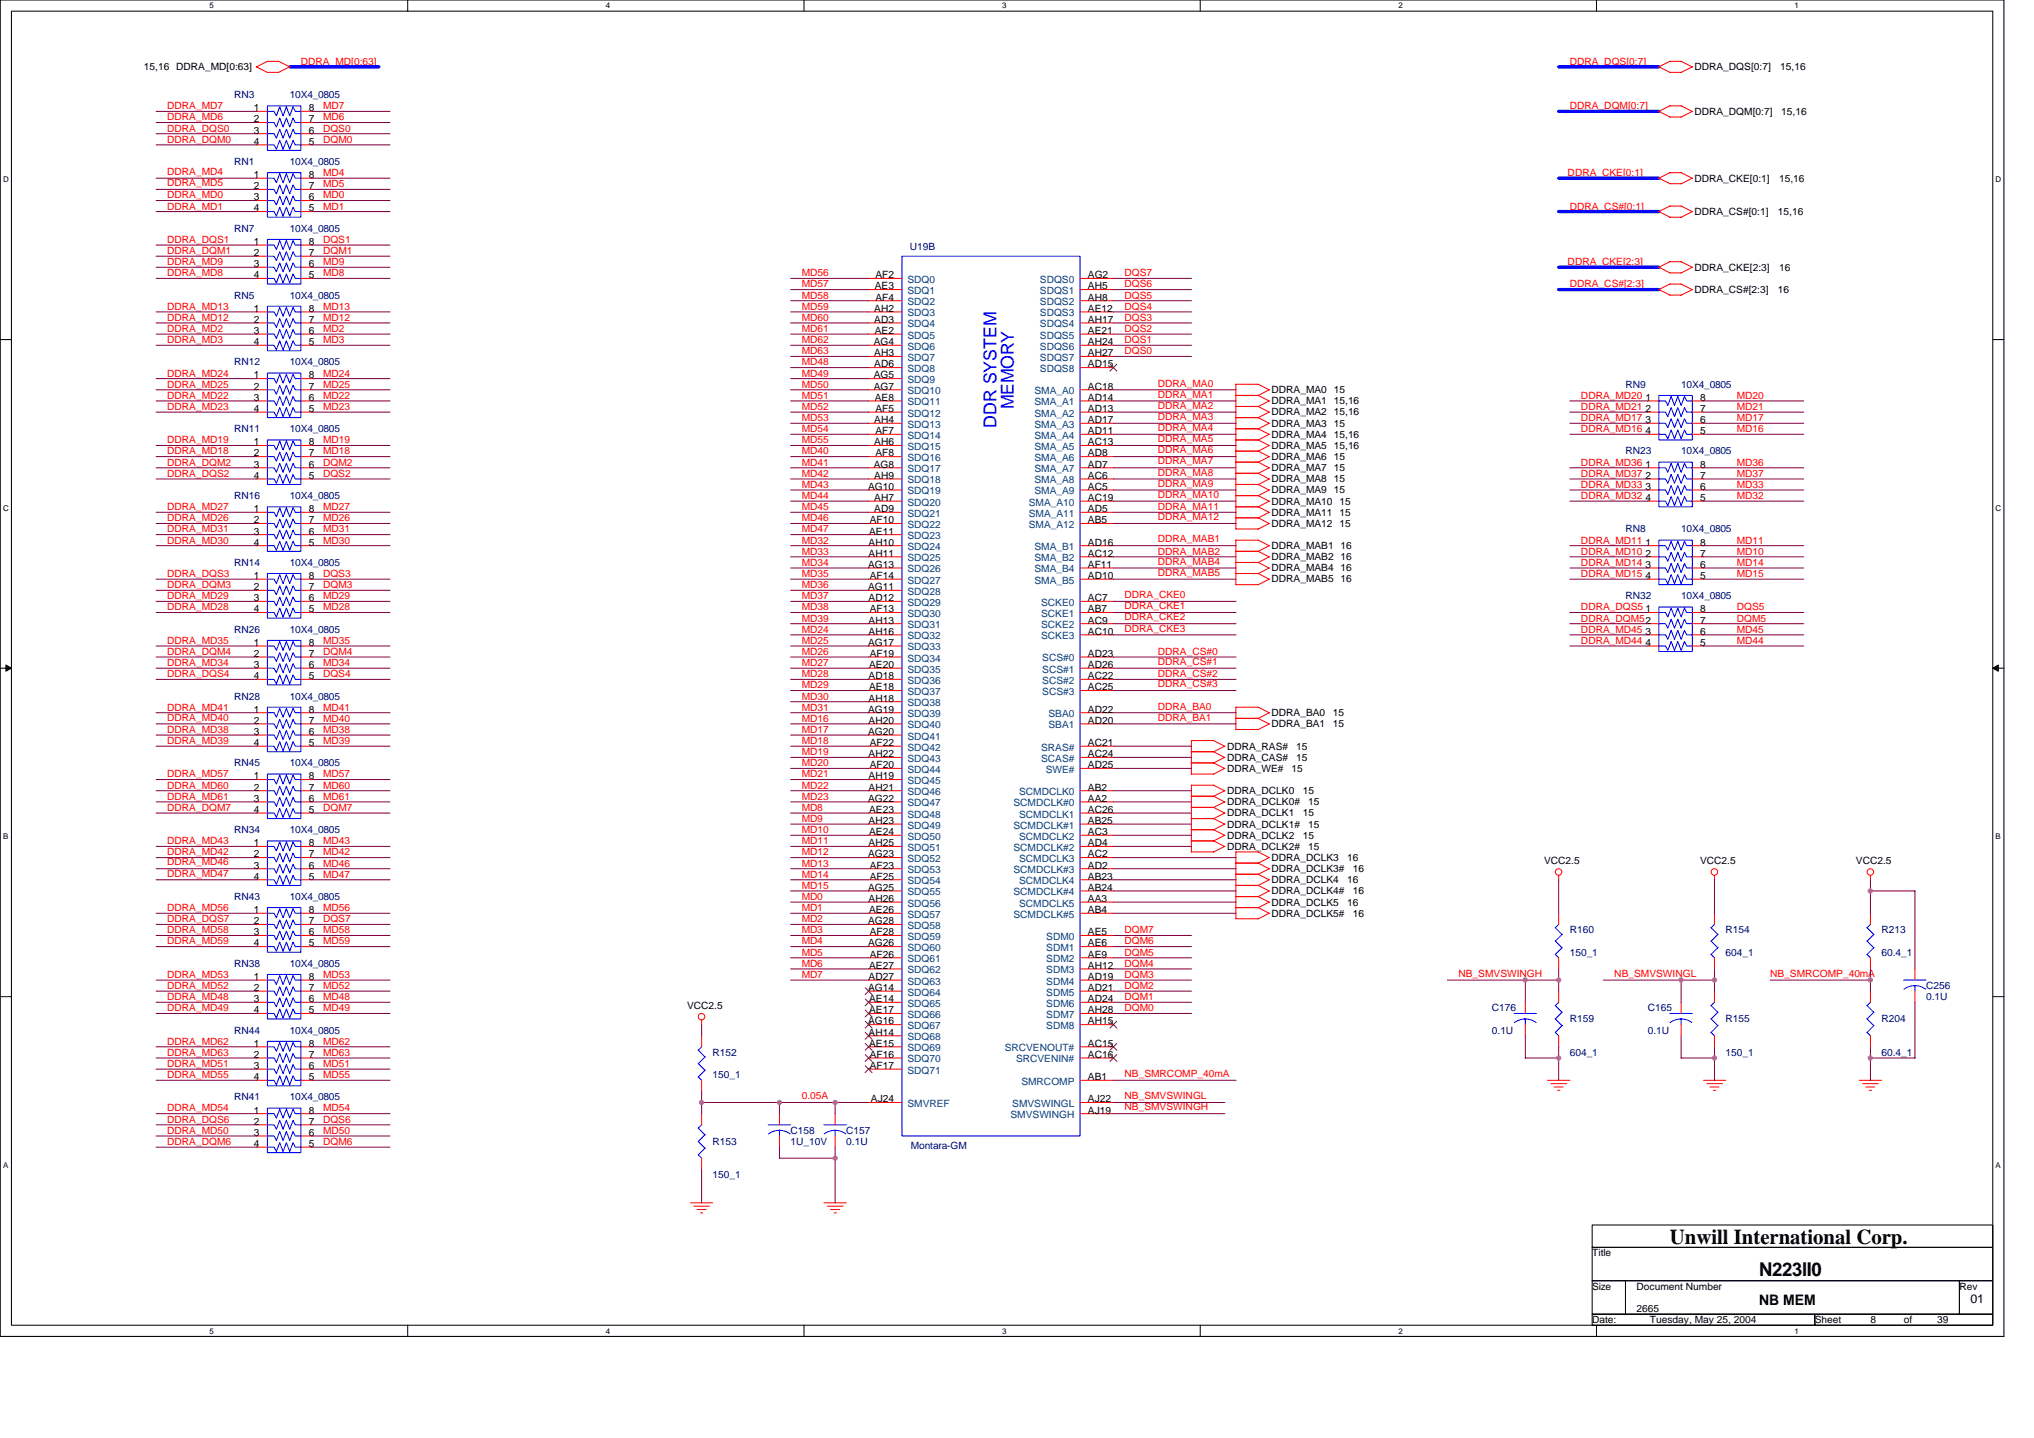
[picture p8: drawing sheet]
<svg xmlns="http://www.w3.org/2000/svg" width="297mm" height="210mm" viewBox="0 0 297 210" stroke-linecap="round" stroke-linejoin="round" font-family="sans-serif">
<defs><g id="words">
<text font-size="3.1" x="243.9" y="181.6">Unwill International Corp.</text>
<text font-size="2.8" x="256.9" y="186.3">N223II0</text>
<g font-size="2.6" fill="#00f">
<text x="148" y="59.7" transform="rotate(-90 148 59.7)">MEMORY</text>
<text x="145.5" y="62.4" transform="rotate(-90 145.5 62.4)">DDR SYSTEM</text>
</g>
<text font-size="2.1" x="256.9" y="190.5">NB MEM</text>
<text font-size="1.8" x="287.8" y="190.2">01</text>
<g font-size="1.5">
<text x="21" y="10.3">15,16 DDRA_MD[0:63]</text>
<text x="247.5" y="10.3">DDRA_DQS[0:7]</text>
<text x="260" y="10.3">15,16</text>
<text x="37.1" y="16.2">1</text>
<text x="37.1" y="17.9">2</text>
<text x="45.1" y="17.9">7</text>
<text x="45.1" y="16.2">8</text>
<text x="247.5" y="16.8">DDRA_DQM[0:7]</text>
<text x="260.1" y="16.8">15,16</text>
<text x="37.1" y="19.5">3</text>
<text x="37.1" y="21.1">4</text>
<text x="45.1" y="21.1">5</text>
<text x="45.1" y="19.5">6</text>
<text x="37.1" y="26">1</text>
<text x="37.1" y="27.6">2</text>
<text x="37.1" y="29.3">3</text>
<text x="45.1" y="29.3">6</text>
<text x="45.1" y="27.6">7</text>
<text x="45.1" y="26">8</text>
<text x="247.5" y="26.5">DDRA_CKE[0:1]</text>
<text x="259.8" y="26.5">15,16</text>
<text x="37.1" y="35.8">1</text>
<text x="37.1" y="30.9">4</text>
<text x="45.1" y="35.8">8</text>
<text x="45.1" y="30.9">5</text>
<text x="247.5" y="31.4">DDRA_CS#[0:1]</text>
<text x="259.6" y="31.4">15,16</text>
<text x="37.1" y="37.4">2</text>
<text x="37.1" y="39">3</text>
<text x="37.1" y="40.6">4</text>
<text x="45.1" y="40.6">5</text>
<text x="45.1" y="39">6</text>
<text x="45.1" y="37.4">7</text>
<text x="127.8" y="40.6">AF2</text>
<text x="158.9" y="40.6">AG2</text>
<text x="247.5" y="39.5">DDRA_CKE[2:3]</text>
<text x="259.8" y="39.5">16</text>
<text x="37.1" y="45.5">1</text>
<text x="37.1" y="47.1">2</text>
<text x="45.1" y="47.1">7</text>
<text x="45.1" y="45.5">8</text>
<text x="127.7" y="45.5">AH2</text>
<text x="127.7" y="47.1">AD3</text>
<text x="127.8" y="42.2">AE3</text>
<text x="127.8" y="43.9">AF4</text>
<text x="158.9" y="42.2">AH5</text>
<text x="158.9" y="43.9">AH8</text>
<text x="158.9" y="45.5">AE12</text>
<text x="158.9" y="47.1">AH17</text>
<text x="247.5" y="42.8">DDRA_CS#[2:3]</text>
<text x="259.6" y="42.8">16</text>
<text x="37.1" y="48.7">3</text>
<text x="37.1" y="50.4">4</text>
<text x="45.1" y="50.4">5</text>
<text x="45.1" y="48.7">6</text>
<text x="127.6" y="50.4">AG4</text>
<text x="127.7" y="52">AH3</text>
<text x="127.7" y="53.6">AD6</text>
<text x="127.8" y="48.7">AE2</text>
<text x="158.9" y="48.7">AE21</text>
<text x="158.9" y="50.4">AH24</text>
<text x="158.9" y="52">AH27</text>
<text x="158.9" y="53.6">AD15</text>
<text x="37.1" y="55.2">1</text>
<text x="37.1" y="56.9">2</text>
<text x="37.1" y="58.5">3</text>
<text x="45.1" y="58.5">6</text>
<text x="45.1" y="56.9">7</text>
<text x="45.1" y="55.2">8</text>
<text x="127.6" y="55.2">AG5</text>
<text x="127.6" y="56.9">AG7</text>
<text x="127.8" y="58.5">AE8</text>
<text x="158.9" y="56.9">AC18</text>
<text x="158.9" y="58.5">AD14</text>
<text x="185.7" y="57.4">DDRA_MA0 15</text>
<text x="185.7" y="59">DDRA_MA1 15,16</text>
<text x="240.3" y="58.5">1</text>
<text x="248.3" y="58.5">8</text>
<text x="37.1" y="65">1</text>
<text x="37.1" y="60.1">4</text>
<text x="45.1" y="65">8</text>
<text x="45.1" y="60.1">5</text>
<text x="127.7" y="61.8">AH4</text>
<text x="127.7" y="65">AH6</text>
<text x="127.8" y="60.1">AF5</text>
<text x="127.8" y="63.4">AF7</text>
<text x="158.9" y="60.1">AD13</text>
<text x="158.9" y="61.8">AD17</text>
<text x="158.9" y="63.4">AD11</text>
<text x="158.9" y="65">AC13</text>
<text x="185.7" y="60.6">DDRA_MA2 15,16</text>
<text x="185.7" y="62.3">DDRA_MA3 15</text>
<text x="185.7" y="63.9">DDRA_MA4 15,16</text>
<text x="185.7" y="65.5">DDRA_MA5 15,16</text>
<text x="240.3" y="60.1">2</text>
<text x="240.3" y="61.8">3</text>
<text x="240.3" y="63.4">4</text>
<text x="248.3" y="63.4">5</text>
<text x="248.3" y="61.8">6</text>
<text x="248.3" y="60.1">7</text>
<text x="37.1" y="66.6">2</text>
<text x="37.1" y="68.3">3</text>
<text x="37.1" y="69.9">4</text>
<text x="45.1" y="69.9">5</text>
<text x="45.1" y="68.3">6</text>
<text x="45.1" y="66.6">7</text>
<text x="126.8" y="71.5">AG10</text>
<text x="127.6" y="68.3">AG8</text>
<text x="127.7" y="69.9">AH9</text>
<text x="127.8" y="66.6">AF8</text>
<text x="158.9" y="66.6">AD8</text>
<text x="158.9" y="68.3">AD7</text>
<text x="158.9" y="69.9">AC6</text>
<text x="158.9" y="71.5">AC5</text>
<text x="185.7" y="67.2">DDRA_MA6 15</text>
<text x="185.7" y="68.8">DDRA_MA7 15</text>
<text x="185.7" y="70.4">DDRA_MA8 15</text>
<text x="240.3" y="68.3">1</text>
<text x="240.3" y="69.9">2</text>
<text x="240.3" y="71.5">3</text>
<text x="248.3" y="71.5">6</text>
<text x="248.3" y="69.9">7</text>
<text x="248.3" y="68.3">8</text>
<text x="37.1" y="74.8">1</text>
<text x="37.1" y="76.4">2</text>
<text x="45.1" y="76.4">7</text>
<text x="45.1" y="74.8">8</text>
<text x="127" y="76.4">AF10</text>
<text x="127.7" y="73.1">AH7</text>
<text x="127.7" y="74.8">AD9</text>
<text x="158.9" y="73.1">AC19</text>
<text x="158.9" y="74.8">AD5</text>
<text x="158.9" y="76.4">AB5</text>
<text x="185.7" y="72">DDRA_MA9 15</text>
<text x="185.7" y="73.7">DDRA_MA10 15</text>
<text x="185.7" y="75.3">DDRA_MA11 15</text>
<text x="185.7" y="76.9">DDRA_MA12 15</text>
<text x="240.3" y="73.1">4</text>
<text x="248.3" y="73.1">5</text>
<text x="37.1" y="78">3</text>
<text x="37.1" y="79.6">4</text>
<text x="45.1" y="79.6">5</text>
<text x="45.1" y="78">6</text>
<text x="126.8" y="82.9">AG13</text>
<text x="126.8" y="79.6">AH10</text>
<text x="126.8" y="81.3">AH11</text>
<text x="126.9" y="78">AE11</text>
<text x="158.9" y="79.6">AD16</text>
<text x="158.9" y="81.3">AC12</text>
<text x="158.9" y="82.9">AF11</text>
<text x="185.7" y="80.2">DDRA_MAB1 16</text>
<text x="185.7" y="81.8">DDRA_MAB2 16</text>
<text x="185.7" y="83.4">DDRA_MAB4 16</text>
<text x="240.3" y="79.6">1</text>
<text x="240.3" y="81.3">2</text>
<text x="240.3" y="82.9">3</text>
<text x="248.3" y="82.9">6</text>
<text x="248.3" y="81.3">7</text>
<text x="248.3" y="79.6">8</text>
<text x="37.1" y="84.5">1</text>
<text x="37.1" y="86.1">2</text>
<text x="37.1" y="87.8">3</text>
<text x="37.1" y="89.4">4</text>
<text x="45.1" y="89.4">5</text>
<text x="45.1" y="87.8">6</text>
<text x="45.1" y="86.1">7</text>
<text x="45.1" y="84.5">8</text>
<text x="126.8" y="86.1">AG11</text>
<text x="126.8" y="87.8">AD12</text>
<text x="127" y="84.5">AF14</text>
<text x="127" y="89.4">AF13</text>
<text x="158.9" y="84.5">AD10</text>
<text x="158.9" y="87.8">AC7</text>
<text x="158.9" y="89.4">AB7</text>
<text x="185.7" y="85">DDRA_MAB5 16</text>
<text x="240.3" y="89.4">1</text>
<text x="240.3" y="84.5">4</text>
<text x="248.3" y="89.4">8</text>
<text x="248.3" y="84.5">5</text>
<text x="37.1" y="94.3">1</text>
<text x="37.1" y="95.9">2</text>
<text x="45.1" y="95.9">7</text>
<text x="45.1" y="94.3">8</text>
<text x="126.8" y="94.3">AG17</text>
<text x="126.8" y="91">AH13</text>
<text x="126.8" y="92.6">AH16</text>
<text x="127" y="95.9">AF19</text>
<text x="158.9" y="91">AC9</text>
<text x="158.9" y="92.6">AC10</text>
<text x="158.9" y="95.9">AD23</text>
<text x="240.3" y="92.6">3</text>
<text x="240.3" y="94.3">4</text>
<text x="248.3" y="94.3">5</text>
<text x="248.3" y="92.6">6</text>
<text x="248.3" y="91">7</text>
<text x="37.1" y="97.5">3</text>
<text x="37.1" y="99.1">4</text>
<text x="45.1" y="99.1">5</text>
<text x="45.1" y="97.5">6</text>
<text x="126.8" y="99.1">AD18</text>
<text x="126.9" y="97.5">AE20</text>
<text x="126.9" y="100.8">AE18</text>
<text x="158.9" y="97.5">AD26</text>
<text x="158.9" y="99.1">AC22</text>
<text x="158.9" y="100.8">AC25</text>
<text x="37.1" y="104">1</text>
<text x="37.1" y="105.6">2</text>
<text x="37.1" y="107.3">3</text>
<text x="45.1" y="107.3">6</text>
<text x="45.1" y="105.6">7</text>
<text x="45.1" y="104">8</text>
<text x="126.8" y="104">AG19</text>
<text x="126.8" y="107.3">AG20</text>
<text x="126.8" y="102.4">AH18</text>
<text x="126.8" y="105.6">AH20</text>
<text x="158.9" y="104">AD22</text>
<text x="158.9" y="105.6">AD20</text>
<text x="185.7" y="104.5">DDRA_BA0</text>
<text x="185.7" y="106.2">DDRA_BA1</text>
<text x="194.6" y="104.5">15</text>
<text x="194.6" y="106.2">15</text>
<text x="37.1" y="108.9">4</text>
<text x="37.1" y="113.8">1</text>
<text x="45.1" y="108.9">5</text>
<text x="45.1" y="113.8">8</text>
<text x="126.8" y="110.5">AH22</text>
<text x="126.8" y="113.8">AH19</text>
<text x="127" y="108.9">AF22</text>
<text x="127" y="112.1">AF20</text>
<text x="158.9" y="108.9">AC21</text>
<text x="158.9" y="110.5">AC24</text>
<text x="158.9" y="112.1">AD25</text>
<text x="179.2" y="109.4">DDRA_RAS#</text>
<text x="179.2" y="111">DDRA_CAS#</text>
<text x="179.2" y="112.7">DDRA_WE#</text>
<text x="188.6" y="112.7">15</text>
<text x="189.3" y="109.4">15</text>
<text x="189.3" y="111">15</text>
<text x="37.1" y="115.4">2</text>
<text x="37.1" y="117">3</text>
<text x="37.1" y="118.7">4</text>
<text x="45.1" y="118.7">5</text>
<text x="45.1" y="117">6</text>
<text x="45.1" y="115.4">7</text>
<text x="126.8" y="117">AG22</text>
<text x="126.8" y="115.4">AH21</text>
<text x="126.9" y="118.7">AE23</text>
<text x="158.9" y="115.4">AB2</text>
<text x="158.9" y="117">AA2</text>
<text x="158.9" y="118.7">AC26</text>
<text x="179.2" y="117.5">DDRA_DCLK0#</text>
<text x="179.2" y="119.2">DDRA_DCLK1</text>
<text x="179.2" y="115.9">DDRA_DCLK0</text>
<text x="190.2" y="119.2">15</text>
<text x="190.2" y="115.9">15</text>
<text x="191" y="117.5">15</text>
<text x="37.1" y="123.5">1</text>
<text x="37.1" y="125.2">2</text>
<text x="45.1" y="125.2">7</text>
<text x="45.1" y="123.5">8</text>
<text x="126.8" y="125.2">AG23</text>
<text x="126.8" y="120.3">AH23</text>
<text x="126.8" y="123.5">AH25</text>
<text x="126.9" y="121.9">AE24</text>
<text x="158.9" y="120.3">AB25</text>
<text x="158.9" y="121.9">AC3</text>
<text x="158.9" y="123.5">AD4</text>
<text x="158.9" y="125.2">AC2</text>
<text x="179.2" y="120.8">DDRA_DCLK1#</text>
<text x="179.2" y="124.1">DDRA_DCLK2#</text>
<text x="179.2" y="122.4">DDRA_DCLK2</text>
<text x="185.7" y="125.7">DDRA_DCLK3</text>
<text x="190.2" y="122.4">15</text>
<text x="191" y="120.8">15</text>
<text x="191" y="124.1">15</text>
<text x="196.7" y="125.7">16</text>
<text x="37.1" y="126.8">3</text>
<text x="37.1" y="128.4">4</text>
<text x="45.1" y="128.4">5</text>
<text x="45.1" y="126.8">6</text>
<text x="126.8" y="130">AG25</text>
<text x="126.8" y="131.7">AH26</text>
<text x="127" y="126.8">AF23</text>
<text x="127" y="128.4">AF25</text>
<text x="158.9" y="126.8">AD2</text>
<text x="158.9" y="128.4">AB23</text>
<text x="158.9" y="130">AB24</text>
<text x="158.9" y="131.7">AA3</text>
<text x="185.7" y="127.3">DDRA_DCLK3#</text>
<text x="185.7" y="130.6">DDRA_DCLK4#</text>
<text x="185.7" y="128.9">DDRA_DCLK4</text>
<text x="196.7" y="128.9">16</text>
<text x="197.5" y="127.3">16</text>
<text x="197.5" y="130.6">16</text>
<text x="225.5" y="126.2">VCC2.5</text>
<text x="248.3" y="126.2">VCC2.5</text>
<text x="271" y="126.2">VCC2.5</text>
<text x="37.1" y="133.3">1</text>
<text x="37.1" y="134.9">2</text>
<text x="37.1" y="136.5">3</text>
<text x="45.1" y="136.5">6</text>
<text x="45.1" y="134.9">7</text>
<text x="45.1" y="133.3">8</text>
<text x="126.8" y="134.9">AG28</text>
<text x="126.9" y="133.3">AE26</text>
<text x="127" y="136.5">AF28</text>
<text x="158.9" y="136.5">AE5</text>
<text x="158.9" y="133.3">AB4</text>
<text x="185.7" y="133.8">DDRA_DCLK5#</text>
<text x="185.7" y="132.2">DDRA_DCLK5</text>
<text x="196.7" y="132.2">16</text>
<text x="197.5" y="133.8">16</text>
<text x="37.1" y="138.2">4</text>
<text x="37.1" y="143">1</text>
<text x="45.1" y="138.2">5</text>
<text x="45.1" y="143">8</text>
<text x="126.8" y="138.2">AG26</text>
<text x="126.8" y="143">AD27</text>
<text x="126.9" y="141.4">AE27</text>
<text x="127" y="139.8">AF26</text>
<text x="158.9" y="138.2">AE6</text>
<text x="158.9" y="139.8">AE9</text>
<text x="158.9" y="141.4">AH12</text>
<text x="158.9" y="143">AD19</text>
<text x="37.1" y="144.7">2</text>
<text x="37.1" y="146.3">3</text>
<text x="37.1" y="147.9">4</text>
<text x="45.1" y="147.9">5</text>
<text x="45.1" y="146.3">6</text>
<text x="45.1" y="144.7">7</text>
<text x="100.3" y="147.3">VCC2.5</text>
<text x="126.8" y="144.7">AG14</text>
<text x="126.8" y="149.5">AG16</text>
<text x="126.9" y="146.3">AE14</text>
<text x="126.9" y="147.9">AE17</text>
<text x="158.9" y="144.7">AD21</text>
<text x="158.9" y="146.3">AD24</text>
<text x="158.9" y="147.9">AH28</text>
<text x="158.9" y="149.5">AH15</text>
<text x="37.1" y="152.8">1</text>
<text x="37.1" y="154.4">2</text>
<text x="45.1" y="154.4">7</text>
<text x="45.1" y="152.8">8</text>
<text x="126.8" y="151.2">AH14</text>
<text x="126.9" y="152.8">AE15</text>
<text x="127" y="154.4">AF16</text>
<text x="158.9" y="152.8">AC15</text>
<text x="158.9" y="154.4">AC16</text>
<text x="37.1" y="156">3</text>
<text x="37.1" y="157.7">4</text>
<text x="45.1" y="157.7">5</text>
<text x="45.1" y="156">6</text>
<text x="127" y="156">AF17</text>
<text x="127.2" y="160.9">AJ24</text>
<text x="158.9" y="157.7">AB1</text>
<text x="158.9" y="160.9">AJ22</text>
<text x="37.1" y="162.5">1</text>
<text x="37.1" y="164.2">2</text>
<text x="37.1" y="165.8">3</text>
<text x="37.1" y="167.4">4</text>
<text x="45.1" y="167.4">5</text>
<text x="45.1" y="165.8">6</text>
<text x="45.1" y="164.2">7</text>
<text x="45.1" y="162.5">8</text>
<text x="158.9" y="162.5">AJ19</text>
<text x="232.5" y="183.4">Title</text>
<text x="232.5" y="188.3">Size</text>
<text x="239" y="188.3">Document Number</text>
<text x="239" y="191.5">2665</text>
<text x="286.1" y="188.3">Rev</text>
<text x="232.5" y="193.1">Date:</text>
<text x="241" y="193.1">Tuesday, May 25, 2004</text>
<text x="265" y="193.1">Sheet</text>
<text x="273.2" y="193.1">8</text>
<text x="278" y="193.1">of</text>
<text x="282.9" y="193.1">39</text>
</g>
<g font-size="1.5" fill="#f00">
<text x="43.9" y="9.4">DDRA_MD[0:63]</text>
<text x="229.3" y="9.4">DDRA_DQS[0:7]</text>
<text x="24.4" y="15.9">DDRA_MD7</text>
<text x="24.4" y="17.6">DDRA_MD6</text>
<text x="47.2" y="17.6">MD6</text>
<text x="47.2" y="15.9">MD7</text>
<text x="229.3" y="15.9">DDRA_DQM[0:7]</text>
<text x="24.4" y="19.2">DDRA_DQS0</text>
<text x="24.4" y="20.8">DDRA_DQM0</text>
<text x="47.2" y="20.8">DQM0</text>
<text x="47.2" y="19.2">DQS0</text>
<text x="24.4" y="29">DDRA_MD0</text>
<text x="24.4" y="27.2">DDRA_MD5</text>
<text x="24.4" y="25.5">DDRA_MD4</text>
<text x="47.2" y="25.7">MD4</text>
<text x="47.2" y="29">MD0</text>
<text x="47.2" y="27.3">MD5</text>
<text x="228.9" y="25.7">DDRA_CKE[0:1]</text>
<text x="24.4" y="30.6">DDRA_MD1</text>
<text x="24.4" y="35.5">DDRA_DQS1</text>
<text x="47.2" y="30.6">MD1</text>
<text x="47.2" y="35.5">DQS1</text>
<text x="229.3" y="30.6">DDRA_CS#[0:1]</text>
<text x="24.4" y="40.3">DDRA_MD8</text>
<text x="24.4" y="38.7">DDRA_MD9</text>
<text x="24.4" y="37.1">DDRA_DQM1</text>
<text x="47.2" y="40.3">MD8</text>
<text x="47.2" y="38.7">MD9</text>
<text x="47.2" y="37.1">DQM1</text>
<text x="117.1" y="42">MD57</text>
<text x="117.1" y="40.3">MD56</text>
<text x="164.2" y="42">DQS6</text>
<text x="164.2" y="40.3">DQS7</text>
<text x="228.9" y="38.7">DDRA_CKE[2:3]</text>
<text x="229.3" y="42">DDRA_CS#[2:3]</text>
<text x="24.4" y="46.8">DDRA_MD12</text>
<text x="24.4" y="45.2">DDRA_MD13</text>
<text x="47.2" y="45.2">MD13</text>
<text x="47.2" y="46.8">MD12</text>
<text x="117.1" y="46.8">MD60</text>
<text x="117.1" y="45.2">MD59</text>
<text x="117.1" y="43.6">MD58</text>
<text x="164.2" y="46.8">DQS3</text>
<text x="164.2" y="45.2">DQS4</text>
<text x="164.2" y="43.6">DQS5</text>
<text x="24.4" y="50.1">DDRA_MD3</text>
<text x="24.4" y="48.5">DDRA_MD2</text>
<text x="47.2" y="50.1">MD3</text>
<text x="47.2" y="48.5">MD2</text>
<text x="117.1" y="53.3">MD48</text>
<text x="117.1" y="48.5">MD61</text>
<text x="117.1" y="51.7">MD63</text>
<text x="117.1" y="50.1">MD62</text>
<text x="164.2" y="48.5">DQS2</text>
<text x="164.2" y="50.1">DQS1</text>
<text x="164.2" y="51.7">DQS0</text>
<text x="24.4" y="56.6">DDRA_MD25</text>
<text x="24.4" y="55">DDRA_MD24</text>
<text x="24.4" y="59.8">DDRA_MD23</text>
<text x="24.4" y="58.2">DDRA_MD22</text>
<text x="47.2" y="55">MD24</text>
<text x="47.2" y="59.8">MD23</text>
<text x="47.2" y="56.6">MD25</text>
<text x="47.2" y="58.2">MD22</text>
<text x="117.1" y="59.8">MD52</text>
<text x="117.1" y="58.2">MD51</text>
<text x="117.1" y="55">MD49</text>
<text x="117.1" y="56.6">MD50</text>
<text x="169.1" y="58.1">DDRA_MA1</text>
<text x="169.1" y="59.7">DDRA_MA2</text>
<text x="169.1" y="56.4">DDRA_MA0</text>
<text x="230.9" y="58.2">DDRA_MD20</text>
<text x="230.9" y="59.8">DDRA_MD21</text>
<text x="253.6" y="58.2">MD20</text>
<text x="253.6" y="59.8">MD21</text>
<text x="24.4" y="64.7">DDRA_MD19</text>
<text x="47.2" y="64.7">MD19</text>
<text x="117.1" y="61.5">MD53</text>
<text x="117.1" y="64.7">MD55</text>
<text x="117.1" y="63.1">MD54</text>
<text x="169.1" y="64.6">DDRA_MA5</text>
<text x="169.1" y="62.9">DDRA_MA4</text>
<text x="169.1" y="61.3">DDRA_MA3</text>
<text x="230.9" y="63.1">DDRA_MD16</text>
<text x="230.9" y="61.5">DDRA_MD17</text>
<text x="253.6" y="61.5">MD17</text>
<text x="253.6" y="63.1">MD16</text>
<text x="24.4" y="66.3">DDRA_MD18</text>
<text x="24.4" y="69.6">DDRA_DQS2</text>
<text x="24.4" y="68">DDRA_DQM2</text>
<text x="47.2" y="68">DQM2</text>
<text x="47.2" y="66.3">MD18</text>
<text x="47.2" y="69.6">DQS2</text>
<text x="117.1" y="66.3">MD40</text>
<text x="117.1" y="68">MD41</text>
<text x="117.1" y="71.2">MD43</text>
<text x="117.1" y="69.6">MD42</text>
<text x="169.1" y="67.8">DDRA_MA7</text>
<text x="169.1" y="69.4">DDRA_MA8</text>
<text x="169.1" y="66.2">DDRA_MA6</text>
<text x="169.1" y="71.1">DDRA_MA9</text>
<text x="230.9" y="68">DDRA_MD36</text>
<text x="230.9" y="71.2">DDRA_MD33</text>
<text x="230.9" y="69.6">DDRA_MD37</text>
<text x="253.6" y="68">MD36</text>
<text x="253.6" y="71.2">MD33</text>
<text x="253.6" y="69.6">MD37</text>
<text x="24.4" y="74.5">DDRA_MD27</text>
<text x="24.4" y="76.1">DDRA_MD26</text>
<text x="24.4" y="77.7">DDRA_MD31</text>
<text x="47.2" y="74.5">MD27</text>
<text x="47.2" y="76.1">MD26</text>
<text x="47.2" y="77.7">MD31</text>
<text x="117.1" y="77.7">MD47</text>
<text x="117.1" y="72.8">MD44</text>
<text x="117.1" y="74.5">MD45</text>
<text x="117.1" y="76.1">MD46</text>
<text x="169.1" y="75.9">DDRA_MA12</text>
<text x="169.1" y="72.7">DDRA_MA10</text>
<text x="169.1" y="74.5">DDRA_MA11</text>
<text x="230.9" y="72.8">DDRA_MD32</text>
<text x="253.6" y="72.8">MD32</text>
<text x="24.4" y="79.4">DDRA_MD30</text>
<text x="47.2" y="79.4">MD30</text>
<text x="117.1" y="81">MD33</text>
<text x="117.1" y="79.4">MD32</text>
<text x="117.1" y="82.6">MD34</text>
<text x="169.1" y="79.2">DDRA_MAB1</text>
<text x="169.1" y="82.4">DDRA_MAB4</text>
<text x="169.1" y="81">DDRA_MAB2</text>
<text x="230.9" y="82.6">DDRA_MD14</text>
<text x="230.9" y="81">DDRA_MD10</text>
<text x="230.9" y="79.4">DDRA_MD11</text>
<text x="253.6" y="81">MD10</text>
<text x="253.6" y="82.6">MD14</text>
<text x="253.6" y="79.4">MD11</text>
<text x="24.4" y="85.9">DDRA_DQM3</text>
<text x="24.4" y="84.2">DDRA_DQS3</text>
<text x="24.4" y="87.5">DDRA_MD29</text>
<text x="24.4" y="89.1">DDRA_MD28</text>
<text x="47.2" y="89.1">MD28</text>
<text x="47.2" y="87.5">MD29</text>
<text x="47.2" y="85.9">DQM3</text>
<text x="47.2" y="84.2">DQS3</text>
<text x="117.1" y="89.1">MD38</text>
<text x="117.1" y="84.2">MD35</text>
<text x="117.1" y="85.9">MD36</text>
<text x="117.1" y="87.5">MD37</text>
<text x="164.2" y="88.9">DDRA_CKE1</text>
<text x="164.2" y="87.3">DDRA_CKE0</text>
<text x="169.1" y="84.1">DDRA_MAB5</text>
<text x="230.9" y="89.1">DDRA_DQS5</text>
<text x="230.9" y="84.2">DDRA_MD15</text>
<text x="253.6" y="89.1">DQS5</text>
<text x="253.6" y="84.2">MD15</text>
<text x="24.4" y="95.6">DDRA_DQM4</text>
<text x="24.4" y="94">DDRA_MD35</text>
<text x="47.2" y="95.6">DQM4</text>
<text x="47.2" y="94">MD35</text>
<text x="117.1" y="94">MD25</text>
<text x="117.1" y="95.6">MD26</text>
<text x="117.1" y="92.4">MD24</text>
<text x="117.1" y="90.7">MD39</text>
<text x="164.2" y="90.6">DDRA_CKE2</text>
<text x="164.2" y="92.2">DDRA_CKE3</text>
<text x="169.1" y="95.6">DDRA_CS#0</text>
<text x="230.9" y="90.7">DDRA_DQM52</text>
<text x="230.9" y="94">DDRA_MD44</text>
<text x="230.9" y="92.4">DDRA_MD45</text>
<text x="253.6" y="92.4">MD45</text>
<text x="253.6" y="94">MD44</text>
<text x="253.6" y="90.7">DQM5</text>
<text x="24.4" y="98.8">DDRA_DQS4</text>
<text x="24.4" y="97.2">DDRA_MD34</text>
<text x="47.2" y="97.2">MD34</text>
<text x="47.2" y="98.8">DQS4</text>
<text x="117.1" y="100.5">MD29</text>
<text x="117.1" y="97.2">MD27</text>
<text x="117.1" y="98.8">MD28</text>
<text x="169.1" y="98.8">DDRA_CS#2</text>
<text x="169.1" y="100.3">DDRA_CS#3</text>
<text x="169.1" y="97.1">DDRA_CS#1</text>
<text x="24.4" y="103.7">DDRA_MD41</text>
<text x="24.4" y="107">DDRA_MD38</text>
<text x="24.4" y="105.2">DDRA_MD40</text>
<text x="47.2" y="103.7">MD41</text>
<text x="47.2" y="107">MD38</text>
<text x="47.2" y="105.3">MD40</text>
<text x="117.1" y="105.3">MD16</text>
<text x="117.1" y="107">MD17</text>
<text x="117.1" y="103.7">MD31</text>
<text x="117.1" y="102.1">MD30</text>
<text x="169.1" y="103.6">DDRA_BA0</text>
<text x="169.1" y="105.2">DDRA_BA1</text>
<text x="24.4" y="108.6">DDRA_MD39</text>
<text x="24.4" y="113.5">DDRA_MD57</text>
<text x="47.2" y="108.6">MD39</text>
<text x="47.2" y="113.5">MD57</text>
<text x="117.1" y="110.2">MD19</text>
<text x="117.1" y="111.9">MD20</text>
<text x="117.1" y="113.5">MD21</text>
<text x="117.1" y="108.6">MD18</text>
<text x="24.4" y="115.1">DDRA_MD60</text>
<text x="24.4" y="116.7">DDRA_MD61</text>
<text x="24.4" y="118.4">DDRA_DQM7</text>
<text x="47.2" y="116.7">MD61</text>
<text x="47.2" y="118.4">DQM7</text>
<text x="47.2" y="115.1">MD60</text>
<text x="117.1" y="120">MD9</text>
<text x="117.1" y="118.4">MD8</text>
<text x="117.1" y="116.7">MD23</text>
<text x="117.1" y="115.1">MD22</text>
<text x="24.4" y="123.2">DDRA_MD43</text>
<text x="24.4" y="124.9">DDRA_MD42</text>
<text x="47.2" y="124.9">MD42</text>
<text x="47.2" y="123.2">MD43</text>
<text x="117.1" y="123.2">MD11</text>
<text x="117.1" y="124.9">MD12</text>
<text x="117.1" y="121.6">MD10</text>
<text x="24.4" y="126.3">DDRA_MD46</text>
<text x="24.4" y="128">DDRA_MD47</text>
<text x="47.2" y="126.5">MD46</text>
<text x="47.2" y="128.1">MD47</text>
<text x="117.1" y="131.4">MD0</text>
<text x="117.1" y="126.5">MD13</text>
<text x="117.1" y="128.1">MD14</text>
<text x="117.1" y="129.7">MD15</text>
<text x="24.4" y="134.6">DDRA_DQS7</text>
<text x="24.4" y="136.3">DDRA_MD58</text>
<text x="24.4" y="137.9">DDRA_MD59</text>
<text x="24.4" y="133">DDRA_MD56</text>
<text x="47.2" y="133">MD56</text>
<text x="47.2" y="136.2">MD58</text>
<text x="47.2" y="137.9">MD59</text>
<text x="47.2" y="134.6">DQS7</text>
<text x="117.1" y="133">MD1</text>
<text x="117.1" y="136.3">MD3</text>
<text x="117.1" y="137.9">MD4</text>
<text x="117.1" y="134.6">MD2</text>
<text x="164.2" y="136.2">DQM7</text>
<text x="164.2" y="137.9">DQM6</text>
<text x="24.4" y="142.7">DDRA_MD53</text>
<text x="47.2" y="142.7">MD53</text>
<text x="117.1" y="141.1">MD6</text>
<text x="117.1" y="142.7">MD7</text>
<text x="117.1" y="139.5">MD5</text>
<text x="164.2" y="139.5">DQM5</text>
<text x="164.2" y="141.1">DQM4</text>
<text x="164.2" y="142.7">DQM3</text>
<text x="213" y="142.6">NB_SMVSWINGH</text>
<text x="235.8" y="142.6">NB_SMVSWINGL</text>
<text x="258.5" y="142.6">NB_SMRCOMP_40mA</text>
<text x="24.4" y="144.4">DDRA_MD52</text>
<text x="24.4" y="147.6">DDRA_MD49</text>
<text x="24.4" y="146">DDRA_MD48</text>
<text x="47.2" y="144.4">MD52</text>
<text x="47.2" y="146">MD48</text>
<text x="47.2" y="147.6">MD49</text>
<text x="164.2" y="146">DQM1</text>
<text x="164.2" y="147.6">DQM0</text>
<text x="164.2" y="144.4">DQM2</text>
<text x="24.4" y="152.5">DDRA_MD62</text>
<text x="24.4" y="154.1">DDRA_MD63</text>
<text x="24.4" y="155.7">DDRA_MD51</text>
<text x="47.2" y="155.7">MD51</text>
<text x="47.2" y="154.1">MD63</text>
<text x="47.2" y="152.5">MD62</text>
<text x="24.4" y="157.4">DDRA_MD55</text>
<text x="47.2" y="157.4">MD55</text>
<text x="117.1" y="160.5">0.05A</text>
<text x="164.2" y="157.2">NB_SMRCOMP_40mA</text>
<text x="164.2" y="160.5">NB_SMVSWINGL</text>
<text x="24.4" y="163.9">DDRA_DQS6</text>
<text x="24.4" y="165.5">DDRA_MD50</text>
<text x="24.4" y="162.2">DDRA_MD54</text>
<text x="24.4" y="167.1">DDRA_DQM6</text>
<text x="47.2" y="167.1">DQM6</text>
<text x="47.2" y="165.5">MD50</text>
<text x="47.2" y="162.2">MD54</text>
<text x="47.2" y="163.9">DQS6</text>
<text x="164.2" y="162.1">NB_SMVSWINGH</text>
</g>
<g font-size="1.5" fill="#000080">
<text x="34.2" y="14.3">RN3</text>
<text x="42.3" y="14.3">10X4_0805</text>
<text x="34.2" y="24.1">RN1</text>
<text x="42.3" y="24.1">10X4_0805</text>
<text x="34.2" y="33.8">RN7</text>
<text x="42.3" y="33.8">10X4_0805</text>
<text x="132.9" y="36.4">U19B</text>
<text x="34.2" y="43.6">RN5</text>
<text x="42.3" y="43.6">10X4_0805</text>
<text x="34.2" y="53.3">RN12</text>
<text x="42.3" y="53.3">10X4_0805</text>
<text x="237.4" y="56.6">RN9</text>
<text x="245.5" y="56.6">10X4_0805</text>
<text x="34.2" y="63.1">RN11</text>
<text x="42.3" y="63.1">10X4_0805</text>
<text x="237.4" y="66.3">RN23</text>
<text x="245.5" y="66.3">10X4_0805</text>
<text x="34.2" y="72.8">RN16</text>
<text x="42.3" y="72.8">10X4_0805</text>
<text x="237.4" y="77.7">RN8</text>
<text x="245.5" y="77.7">10X4_0805</text>
<text x="34.2" y="82.6">RN14</text>
<text x="42.3" y="82.6">10X4_0805</text>
<text x="237.4" y="87.5">RN32</text>
<text x="245.5" y="87.5">10X4_0805</text>
<text x="34.2" y="92.4">RN26</text>
<text x="42.3" y="92.4">10X4_0805</text>
<text x="34.2" y="102.1">RN28</text>
<text x="42.3" y="102.1">10X4_0805</text>
<text x="34.2" y="111.9">RN45</text>
<text x="42.3" y="111.9">10X4_0805</text>
<text x="34.2" y="121.6">RN34</text>
<text x="42.3" y="121.6">10X4_0805</text>
<text x="34.2" y="131.4">RN43</text>
<text x="42.3" y="131.4">10X4_0805</text>
<text x="229.3" y="136.2">R160</text>
<text x="252" y="136.2">R154</text>
<text x="274.8" y="136.2">R213</text>
<text x="34.2" y="141.1">RN38</text>
<text x="42.3" y="141.1">10X4_0805</text>
<text x="229.3" y="139.5">150_1</text>
<text x="252" y="139.5">604_1</text>
<text x="274.8" y="139.5">60.4_1</text>
<text x="217.9" y="147.6">C176</text>
<text x="229.3" y="149.2">R159</text>
<text x="240.6" y="147.6">C165</text>
<text x="252" y="149.2">R155</text>
<text x="274.8" y="149.2">R204</text>
<text x="281.3" y="144.4">C256</text>
<text x="281.3" y="146">0.1U</text>
<text x="34.2" y="150.9">RN44</text>
<text x="42.3" y="150.9">10X4_0805</text>
<text x="104.1" y="154.1">R152</text>
<text x="217.9" y="150.9">0.1U</text>
<text x="229.3" y="154.1">604_1</text>
<text x="240.6" y="150.9">0.1U</text>
<text x="252" y="154.1">150_1</text>
<text x="274.8" y="154.1">60.4_1</text>
<text x="34.2" y="160.6">RN41</text>
<text x="42.3" y="160.6">10X4_0805</text>
<text x="104.1" y="157.4">150_1</text>
<text x="104.1" y="167.1">R153</text>
<text x="115.5" y="165.5">C158</text>
<text x="115.5" y="167.1">1U_10V</text>
<text x="123.6" y="165.5">C157</text>
<text x="123.6" y="167.1">0.1U</text>
<text x="133" y="167.8">Montara-GM</text>
<text x="104.1" y="172">150_1</text>
</g>
<g font-size="1.5" fill="#004080">
<text x="132.5" y="41.3">SDQ0</text>
<text x="151.9" y="41.3">SDQS0</text>
<text x="132.5" y="42.9">SDQ1</text>
<text x="132.5" y="44.6">SDQ2</text>
<text x="132.5" y="46.2">SDQ3</text>
<text x="132.5" y="47.8">SDQ4</text>
<text x="151.9" y="42.9">SDQS1</text>
<text x="151.9" y="44.6">SDQS2</text>
<text x="151.9" y="46.2">SDQS3</text>
<text x="151.9" y="47.8">SDQS4</text>
<text x="132.5" y="49.4">SDQ5</text>
<text x="132.5" y="51.1">SDQ6</text>
<text x="132.5" y="52.7">SDQ7</text>
<text x="151.9" y="49.4">SDQS5</text>
<text x="151.9" y="51">SDQS6</text>
<text x="151.9" y="52.7">SDQS7</text>
<text x="132.5" y="54.3">SDQ8</text>
<text x="132.5" y="55.9">SDQ9</text>
<text x="132.5" y="57.6">SDQ10</text>
<text x="132.5" y="59.2">SDQ11</text>
<text x="151.1" y="57.5">SMA_A0</text>
<text x="151.1" y="59.2">SMA_A1</text>
<text x="151.9" y="54.3">SDQS8</text>
<text x="132.5" y="60.8">SDQ12</text>
<text x="132.5" y="62.4">SDQ13</text>
<text x="132.5" y="64">SDQ14</text>
<text x="132.5" y="65.7">SDQ15</text>
<text x="151.1" y="60.8">SMA_A2</text>
<text x="151.1" y="62.4">SMA_A3</text>
<text x="151.1" y="64">SMA_A4</text>
<text x="151.1" y="65.7">SMA_A5</text>
<text x="132.5" y="67.3">SDQ16</text>
<text x="132.5" y="68.9">SDQ17</text>
<text x="132.5" y="70.6">SDQ18</text>
<text x="151.1" y="67.3">SMA_A6</text>
<text x="151.1" y="68.9">SMA_A7</text>
<text x="151.1" y="70.6">SMA_A8</text>
<text x="132.5" y="72.2">SDQ19</text>
<text x="132.5" y="73.8">SDQ20</text>
<text x="132.5" y="75.4">SDQ21</text>
<text x="132.5" y="77.1">SDQ22</text>
<text x="150.2" y="73.8">SMA_A10</text>
<text x="150.2" y="75.4">SMA_A11</text>
<text x="150.2" y="77.1">SMA_A12</text>
<text x="151.1" y="72.2">SMA_A9</text>
<text x="132.5" y="78.7">SDQ23</text>
<text x="132.5" y="80.3">SDQ24</text>
<text x="132.5" y="81.9">SDQ25</text>
<text x="132.5" y="83.6">SDQ26</text>
<text x="151.1" y="80.3">SMA_B1</text>
<text x="151.1" y="81.9">SMA_B2</text>
<text x="151.1" y="83.6">SMA_B4</text>
<text x="132.5" y="85.2">SDQ27</text>
<text x="132.5" y="86.8">SDQ28</text>
<text x="132.5" y="88.4">SDQ29</text>
<text x="151.1" y="85.2">SMA_B5</text>
<text x="152" y="88.4">SCKE0</text>
<text x="132.5" y="90.1">SDQ30</text>
<text x="132.5" y="91.7">SDQ31</text>
<text x="132.5" y="93.3">SDQ32</text>
<text x="132.5" y="95">SDQ33</text>
<text x="152" y="90.1">SCKE1</text>
<text x="152" y="91.7">SCKE2</text>
<text x="152" y="93.3">SCKE3</text>
<text x="132.5" y="96.6">SDQ34</text>
<text x="132.5" y="98.2">SDQ35</text>
<text x="132.5" y="99.8">SDQ36</text>
<text x="132.5" y="101.4">SDQ37</text>
<text x="152.2" y="96.6">SCS#0</text>
<text x="152.2" y="98.2">SCS#1</text>
<text x="152.2" y="99.8">SCS#2</text>
<text x="152.2" y="101.4">SCS#3</text>
<text x="132.5" y="103.1">SDQ38</text>
<text x="132.5" y="104.7">SDQ39</text>
<text x="132.5" y="106.3">SDQ40</text>
<text x="132.5" y="107.9">SDQ41</text>
<text x="153.1" y="104.7">SBA0</text>
<text x="153.1" y="106.3">SBA1</text>
<text x="132.5" y="109.6">SDQ42</text>
<text x="132.5" y="111.2">SDQ43</text>
<text x="132.5" y="112.8">SDQ44</text>
<text x="152" y="109.6">SRAS#</text>
<text x="152" y="111.2">SCAS#</text>
<text x="152.7" y="112.8">SWE#</text>
<text x="132.5" y="114.4">SDQ45</text>
<text x="132.5" y="116.1">SDQ46</text>
<text x="132.5" y="117.7">SDQ47</text>
<text x="132.5" y="119.3">SDQ48</text>
<text x="148" y="117.7">SCMDCLK#0</text>
<text x="148.8" y="116.1">SCMDCLK0</text>
<text x="148.8" y="119.3">SCMDCLK1</text>
<text x="132.5" y="120.9">SDQ49</text>
<text x="132.5" y="122.6">SDQ50</text>
<text x="132.5" y="124.2">SDQ51</text>
<text x="132.5" y="125.8">SDQ52</text>
<text x="148" y="120.9">SCMDCLK#1</text>
<text x="148" y="124.2">SCMDCLK#2</text>
<text x="148.8" y="122.6">SCMDCLK2</text>
<text x="148.8" y="125.8">SCMDCLK3</text>
<text x="132.5" y="127.5">SDQ53</text>
<text x="132.5" y="129.1">SDQ54</text>
<text x="132.5" y="130.7">SDQ55</text>
<text x="148" y="127.5">SCMDCLK#3</text>
<text x="148" y="130.7">SCMDCLK#4</text>
<text x="148.8" y="129.1">SCMDCLK4</text>
<text x="132.5" y="132.3">SDQ56</text>
<text x="132.5" y="134">SDQ57</text>
<text x="132.5" y="135.6">SDQ58</text>
<text x="132.5" y="137.2">SDQ59</text>
<text x="148" y="134">SCMDCLK#5</text>
<text x="148.8" y="132.3">SCMDCLK5</text>
<text x="152.8" y="137.2">SDM0</text>
<text x="132.5" y="138.8">SDQ60</text>
<text x="132.5" y="140.5">SDQ61</text>
<text x="132.5" y="142.1">SDQ62</text>
<text x="132.5" y="143.7">SDQ63</text>
<text x="152.8" y="138.8">SDM1</text>
<text x="152.8" y="140.5">SDM2</text>
<text x="152.8" y="142.1">SDM3</text>
<text x="152.8" y="143.7">SDM4</text>
<text x="132.5" y="145.3">SDQ64</text>
<text x="132.5" y="147">SDQ65</text>
<text x="132.5" y="148.6">SDQ66</text>
<text x="152.8" y="145.3">SDM5</text>
<text x="152.8" y="147">SDM6</text>
<text x="152.8" y="148.6">SDM7</text>
<text x="132.5" y="150.2">SDQ67</text>
<text x="132.5" y="151.8">SDQ68</text>
<text x="132.5" y="153.5">SDQ69</text>
<text x="132.5" y="155.1">SDQ70</text>
<text x="146.7" y="153.5">SRCVENOUT#</text>
<text x="148.4" y="155.1">SRCVENIN#</text>
<text x="152.8" y="150.2">SDM8</text>
<text x="132.5" y="156.7">SDQ71</text>
<text x="132.5" y="161.6">SMVREF</text>
<text x="147.8" y="161.6">SMVSWINGL</text>
<text x="149.2" y="158.3">SMRCOMP</text>
<text x="147.6" y="163.2">SMVSWINGH</text>
</g>
<g font-size="1.2">
<text x="30.6" y="1.2">5</text>
<text x="88.5" y="1.2">4</text>
<text x="146.3" y="1.2">3</text>
<text x="204.2" y="1.2">2</text>
<text x="262.1" y="1.2">1</text>
<text x=".5" y="26.6">D</text>
<text x="291.4" y="26.6">D</text>
<text x=".5" y="74.6">C</text>
<text x="291.4" y="74.6">C</text>
<text x=".5" y="122.5">B</text>
<text x="291.4" y="122.5">B</text>
<text x=".5" y="170.5">A</text>
<text x="291.4" y="170.5">A</text>
<text x="30.6" y="194.7">5</text>
<text x="88.5" y="194.7">4</text>
<text x="146.3" y="194.7">3</text>
<text x="204.2" y="194.7">2</text>
<text x="262.1" y="194.7">1</text>
</g>
</g></defs>
<path d="M0 0h292.6v195.1h-292.6zM1.7 1.6h289.3v191.8h-289.3z" fill="none" stroke="#000" stroke-width=".15"/>
<g fill="#fff">
<path d="M30.6 .2h.6v1.3h-.6z"/>
<path d="M30.6 193.6h.6v1.3h-.6z"/>
</g>
<path d="M59.5 0v1.6M59.5 193.4v1.7" fill="none" stroke="#000" stroke-width=".15"/>
<g fill="#fff">
<path d="M88.5 .2h.6v1.3h-.6z"/>
<path d="M88.5 193.6h.6v1.3h-.6z"/>
</g>
<path d="M117.4 0v1.6M117.4 193.4v1.7" fill="none" stroke="#000" stroke-width=".15"/>
<g fill="#fff">
<path d="M146.3 .2h.7v1.3h-.7z"/>
<path d="M146.3 193.6h.7v1.3h-.7z"/>
</g>
<path d="M175.3 0v1.6M175.3 193.4v1.7" fill="none" stroke="#000" stroke-width=".15"/>
<g fill="#fff">
<path d="M204.2 .2h.6v1.3h-.6z"/>
<path d="M204.2 193.6h.6v1.3h-.6z"/>
</g>
<path d="M233.1 0v1.6M233.1 193.4v1.7" fill="none" stroke="#000" stroke-width=".15"/>
<g fill="#fff">
<path d="M262.1 .2h.6v1.3h-.6z"/>
<path d="M262.1 193.6h.6v1.3h-.6z"/>
<path d="M.5 25.6h.8v1.3h-.8z"/>
<path d="M291.4 25.6h.9v1.3h-.9z"/>
<path d="M.5 73.5h.8v1.3h-.8z"/>
<path d="M291.4 73.5h.9v1.3h-.9z"/>
</g>
<path d="M0 49.6h1.7M291 49.6h1.6" fill="none" stroke="#000" stroke-width=".15"/>
<g fill="#fff">
<path d="M.5 121.5h.7v1.3h-.7z"/>
<path d="M291.4 121.5h.8v1.3h-.8z"/>
</g>
<path d="M0 97.5h1.7M291 97.5h1.6" fill="none" stroke="#000" stroke-width=".15"/>
<path d="M.9 97.1l.8 .4-.8 .5zM291 97.5l.8-.4v.9z" fill="#000" stroke="#000" stroke-width=".15"/>
<g fill="#fff">
<path d="M.5 169.4h.7v1.3h-.7z"/>
<path d="M291.4 169.4h.8v1.3h-.8z"/>
</g>
<path d="M0 145.5h1.7M291 145.5h1.6M232.5 178.8h58.5v3.3h-58.5zM232.5 191.8h32.5v1.6h-32.5zM232.5 186.9h4.9v4.9h-4.9zM232.5 182.1h58.5v4.8h-58.5zM237.4 186.9h48.7v4.9h-48.7zM265 191.8h26v1.6h-26zM286.1 186.9h4.9v4.9h-4.9z" fill="none" stroke="#000" stroke-width=".15"/>
<g fill="none" stroke="#f00" stroke-width=".15">
<path d="M37.4 16.3h1.6M37.4 17.9h1.6M37.4 19.5h1.6M37.4 9.8l1.7 .8M39 9h1.7l1.6 .8-1.6 .8M39 10.6h1.7M39 9l-1.6 .8M43.9 16.3h1.7M43.9 17.9h1.7M43.9 19.5h1.7M243.9 10.6h1.6M243.9 17.1h1.6"/>
<path d="M243.9 9h1.6l1.7 .8M243.9 15.5h1.6l1.7 .8M243.9 8.9l-1.7 .9 1.7 .8M243.9 15.4l-1.7 .9 1.7 .8M247.1 9.8l-1.6 .8M247.1 16.3l-1.6 .8M37.4 35.8h1.6M37.4 37.4h1.6M37.4 39h1.6M37.4 21.1h1.6M37.4 26h1.6M37.4 27.6h1.6"/>
<path d="M37.4 29.3h1.6M37.4 30.9h1.6M43.9 35.8h1.7M43.9 37.4h1.7M43.9 39h1.7M43.9 21.1h1.7M43.9 26h1.7M43.9 27.6h1.7M43.9 29.3h1.7M43.9 30.9h1.7M242.2 26l1.7 .8M242.2 30.9l1.7 .8"/>
<path d="M242.2 39l1.7 .8M243.9 26.8h1.6M243.9 31.7h1.6M243.9 39.8h1.6M243.9 25.2h1.6l1.7 .8M243.9 30.1h1.6l1.7 .8M243.9 38.2h1.6l1.7 .8M243.9 25.2l-1.7 .8M243.9 30.1l-1.7 .8M243.9 38.2l-1.7 .8M247.1 26l-1.6 .8M247.1 30.9l-1.6 .8"/>
<path d="M247.1 39l-1.6 .9M37.4 45.5h1.6M37.4 47.1h1.6M37.4 48.8h1.6M37.4 50.4h1.6M37.4 58.5h1.6M37.4 40.6h1.6M37.4 55.3h1.6M37.4 56.9h1.6M43.9 45.5h1.7M43.9 47.1h1.7M43.9 48.8h1.7"/>
<path d="M43.9 50.4h1.7M43.9 58.5h1.7M43.9 40.6h1.7M43.9 55.3h1.7M43.9 56.9h1.7M126.8 45.5h4.9M126.8 47.1h4.9M126.8 48.8h4.9M126.8 50.4h4.9M126.8 58.5h4.9M126.8 40.6h4.9M126.8 42.3h4.9"/>
<path d="M126.8 43.9h4.9M126.8 52h4.9M126.8 53.7h4.9M126.8 55.3h4.9M126.8 56.9h4.9M157.7 45.5h4.9M157.7 47.1h4.9M157.7 48.8h4.9M157.7 50.4h4.9M157.7 58.5h4.9M157.7 40.6h4.9M157.7 42.3h4.9"/>
<path d="M157.7 43.9h4.9M157.7 52h4.9M157.7 53.7h4.9M157.7 56.9h4.9M180.5 57.7h3.3l1.6 .8M180.5 59.3h3.3l1.6 .9-1.7 .8M185.4 56.9l-1.7 .8M185.4 58.5l-1.7 .9M185.4 56.9l-1.6-.8h-3.3v21.1M240.6 58.5h1.6M242.2 42.2l1.7 .9M243.9 43.1h1.6"/>
<path d="M243.9 41.5h1.6l1.7 .8M243.9 41.4l-1.7 .9M247.1 58.5h1.7M247.1 42.3l-1.6 .8M37.4 65h1.6M37.4 66.7h1.6M37.4 68.3h1.6M37.4 69.9h1.6M37.4 60.2h1.6M37.4 74.8h1.6M37.4 76.4h1.6M37.4 78h1.6"/>
<path d="M37.4 79.7h1.6M43.9 65h1.7M43.9 66.7h1.7M43.9 68.3h1.7M43.9 69.9h1.7M43.9 60.2h1.7M43.9 74.8h1.7M43.9 76.4h1.7M43.9 78h1.7M43.9 79.7h1.7M126.8 65h4.9M126.8 66.7h4.9"/>
<path d="M126.8 68.3h4.9M126.8 69.9h4.9M126.8 71.5h4.9M126.8 73.2h4.9M126.8 60.2h4.9M126.8 61.8h4.9M126.8 63.4h4.9M126.8 74.8h4.9M126.8 76.4h4.9M126.8 78h4.9M126.8 79.7h4.9M157.7 65h4.9"/>
<path d="M157.7 66.7h4.9M157.7 68.3h4.9M157.7 69.9h4.9M157.7 71.5h4.9M157.7 73.2h4.9M157.7 60.2h4.9M157.7 61.8h4.9M157.7 63.4h4.9M157.7 74.8h4.9M157.7 76.4h4.9M157.7 79.7h4.9M180.5 61h3.3l1.6 .8"/>
<path d="M180.5 62.6h3.3l1.6 .8M180.5 64.2h3.3l1.6 .8M180.5 65.8h3.3l1.6 .9-1.7 .8M180.5 67.5h3.3l1.6 .8M180.5 69.1h3.3l1.6 .8M180.5 70.7h3.3l1.6 .8M180.5 72.3h3.3l1.6 .9-1.7 .8M180.5 74h3.3l1.6 .8M180.5 75.6h3.3l1.6 .8M180.5 77.2h3.2M180.5 78.8v6.5M180.5 78.8h3.3l1.6 .9-1.7 .8"/>
<path d="M185.4 61.8l-1.7 .8M185.4 63.4l-1.7 .8M185.4 65l-1.7 .9M185.4 68.3l-1.7 .8M185.4 69.9l-1.7 .8M185.4 71.5l-1.7 .9M185.4 74.8l-1.7 .8M185.4 76.4l-1.7 .8M240.6 68.3h1.6M240.6 69.9h1.6M240.6 71.5h1.6M240.6 73.2h1.6"/>
<path d="M240.6 60.2h1.6M240.6 61.8h1.6M240.6 63.4h1.6M240.6 79.7h1.6M247.1 68.3h1.7M247.1 69.9h1.7M247.1 71.5h1.7M247.1 73.2h1.7M247.1 60.2h1.7M247.1 61.8h1.7M247.1 63.4h1.7M247.1 79.7h1.7"/>
<path d="M37.4 84.5h1.6M37.4 86.2h1.6M37.4 87.8h1.6M37.4 89.4h1.6M37.4 94.3h1.6M37.4 95.9h1.6M37.4 97.5h1.6M37.4 99.2h1.6M43.9 84.5h1.7M43.9 86.2h1.7M43.9 87.8h1.7M43.9 89.4h1.7"/>
<path d="M43.9 94.3h1.7M43.9 95.9h1.7M43.9 97.5h1.7M43.9 99.2h1.7M126.8 84.5h4.9M126.8 86.2h4.9M126.8 87.8h4.9M126.8 89.4h4.9M126.8 81.3h4.9M126.8 82.9h4.9M126.8 91h4.9M126.8 92.7h4.9"/>
<path d="M126.8 94.3h4.9M126.8 95.9h4.9M126.8 97.5h4.9M126.8 99.2h4.9M157.7 84.5h4.9M157.7 87.8h4.9M157.7 89.4h4.9M157.7 81.3h4.9M157.7 82.9h4.9M157.7 91h4.9M157.7 92.7h4.9M157.7 95.9h4.9"/>
<path d="M157.7 97.5h4.9M157.7 99.2h4.9M180.5 80.5h3.3l1.6 .8M180.5 82.1h3.3l1.6 .8M180.5 83.7h3.3l1.6 .9-1.7 .8M180.5 85.3h3.2M185.4 81.3l-1.7 .8M185.4 82.9l-1.7 .8M240.6 84.5h1.6M240.6 89.4h1.6M240.6 81.3h1.6M240.6 82.9h1.6"/>
<path d="M240.6 91h1.6M240.6 92.7h1.6M240.6 94.3h1.6M247.1 84.5h1.7M247.1 89.4h1.7M247.1 81.3h1.7M247.1 82.9h1.7M247.1 91h1.7M247.1 92.7h1.7M247.1 94.3h1.7M37.4 104h1.6M37.4 105.7h1.6"/>
<path d="M37.4 107.3h1.6M37.4 108.9h1.6M37.4 113.8h1.6M37.4 115.4h1.6M37.4 117.1h1.6M37.4 118.7h1.6M43.9 104h1.7M43.9 105.7h1.7M43.9 107.3h1.7M43.9 108.9h1.7M43.9 113.8h1.7M43.9 115.4h1.7"/>
<path d="M43.9 117.1h1.7M43.9 118.7h1.7M126.8 104h4.9M126.8 105.7h4.9M126.8 107.3h4.9M126.8 108.9h4.9M126.8 100.8h4.9M126.8 102.4h4.9M126.8 110.6h4.9M126.8 112.2h4.9M126.8 113.8h4.9M126.8 115.4h4.9"/>
<path d="M126.8 117.1h4.9M126.8 118.7h4.9M157.7 104h4.9M157.7 105.7h4.9M157.7 108.9h4.9M157.7 100.8h4.9M157.7 110.6h4.9M157.7 112.2h4.9M157.7 115.4h4.9M157.7 117.1h4.9M157.7 118.7h4.9M174 116.2h3.2"/>
<path d="M174 117.9h3.2M174 119.5h3.2M174 109.7h3.2M174 111.4h3.2M174 108.1v4.9M174 108.1h3.2M177.2 116.2l1.7 .9M177.2 117.9l1.7 .8-1.7 .8 1.7 .8-1.7 .8M177.2 114.6l1.7 .8M177.2 108.1l1.7 .8M177.2 109.7l1.7 .9M177.2 111.4l1.7 .8"/>
<path d="M177.2 114.6h-3.2v9.8M178.9 117.1l-1.7 .8M178.9 115.4l-1.7 .8M178.9 108.9l-1.7 .8M178.9 110.6l-1.7 .8M178.9 112.2l-1.7 .8h-3.2M180.5 104.9h3.3l1.6 .8M180.5 106.5h3.2M180.5 103.2v3.3M180.5 103.2h3.3l1.6 .9-1.7 .8M185.4 105.7l-1.7 .8M37.4 123.5h1.6"/>
<path d="M37.4 125.2h1.6M37.4 126.8h1.6M37.4 128.4h1.6M37.4 133.3h1.6M37.4 134.9h1.6M37.4 136.5h1.6M37.4 138.2h1.6M43.9 123.5h1.7M43.9 125.2h1.7M43.9 126.8h1.7M43.9 128.4h1.7M43.9 133.3h1.7"/>
<path d="M43.9 134.9h1.7M43.9 136.5h1.7M43.9 138.2h1.7M126.8 123.5h4.9M126.8 125.2h4.9M126.8 126.8h4.9M126.8 128.4h4.9M126.8 133.3h4.9M126.8 134.9h4.9M126.8 136.5h4.9M126.8 138.2h4.9M126.8 120.3h4.9"/>
<path d="M126.8 121.9h4.9M126.8 130h4.9M126.8 131.7h4.9M126.8 139.8h4.9M157.7 123.5h4.9M157.7 125.2h4.9M157.7 126.8h4.9M157.7 128.4h4.9M157.7 133.3h4.9M157.7 136.5h4.9M157.7 138.2h4.9M157.7 120.3h4.9"/>
<path d="M157.7 121.9h4.9M157.7 130h4.9M157.7 131.7h4.9M157.7 139.8h4.9M174 121.1h3.2M174 122.7h3.2M174 124.4h3.2M177.2 122.7l1.7 .9M177.2 121.1l1.7 .8M178.9 123.5l-1.7 .9M178.9 121.9l-1.7 .9M180.5 132.5h3.3l1.6 .8"/>
<path d="M180.5 134.1h3.2M180.5 130.9h3.3l1.6 .8-1.7 .8M180.5 126h3.3l1.6 .8M180.5 127.6h3.3l1.6 .8M180.5 129.2h3.3l1.6 .9M183.7 126l1.7-.8-1.6-.8h-3.3v9.7M185.4 133.3l-1.7 .8M185.4 126.8l-1.7 .8M185.4 130l-1.7 .9M185.4 128.4l-1.7 .9M227.6 127.8v.6M227.6 133.3v1.6"/>
<path d="M227.6 139.8v1.6M250.4 127.8v.6M250.4 133.3v1.6M250.4 139.8v1.6M273.2 127.8v.6M273.2 133.3v1.6M273.2 139.8v1.6M37.4 157.7h1.6M37.4 152.8h1.6M37.4 154.4h1.6M37.4 156.1h1.6M37.4 143.1h1.6"/>
<path d="M37.4 144.7h1.6M37.4 146.3h1.6M37.4 147.9h1.6M43.9 157.7h1.7M43.9 152.8h1.7M43.9 154.4h1.7M43.9 156.1h1.7M43.9 143.1h1.7M43.9 144.7h1.7M43.9 146.3h1.7M43.9 147.9h1.7M102.5 148.9v.7"/>
<path d="M102.5 151.2v1.6M102.5 157.7v1.6M126.8 152.8h4.9M126.8 154.4h4.9M126.8 156.1h4.9M126.8 141.4h4.9M126.8 143.1h4.9M126.8 144.7h4.9M126.8 146.3h4.9M126.8 147.9h4.9M126.8 149.6h4.9M126.8 151.2h4.9"/>
<path d="M157.7 157.7h4.9M157.7 152.8h4.9M157.7 154.4h4.9M157.7 141.4h4.9M157.7 143.1h4.9M157.7 144.7h4.9M157.7 146.3h4.9M157.7 147.9h4.9M157.7 149.6h4.9M222.8 146.3v1.6M222.8 149.6v1.6M226 157.7h3.3"/>
<path d="M226.5 158.2h2.3M226.9 158.7h1.4M227.5 159.2h.3M227.6 144.7v1.6M227.6 151.2v1.6M245.5 146.3v1.6M245.5 149.6v1.6M248.8 157.7h3.2M249.3 158.2h2.2M249.7 158.7h1.3M250.2 159.2h.4M250.4 144.7v1.6"/>
<path d="M250.4 151.2v1.6M271.5 157.7h3.3M272 158.2h2.3M272.5 158.7h1.3M273 159.2h.3M273.2 144.7v1.6M273.2 151.2v1.6M279.7 141.4v1.7M279.7 144.7v1.6M37.4 162.6h1.6M37.4 164.2h1.6M37.4 165.8h1.6"/>
<path d="M37.4 167.4h1.6M43.9 162.6h1.7M43.9 164.2h1.7M43.9 165.8h1.7M43.9 167.4h1.7M100.8 175.6h3.3M101.3 176.1h2.3M101.8 176.6h1.3M102.3 177h.3M102.5 162.6v1.6M102.5 169.1v1.6M113.8 162.6v1.6"/>
<path d="M113.8 165.8v1.6M120.3 175.6h3.3M120.8 176.1h2.3M121.3 176.6h1.3M121.8 177h.3M122 162.6v1.6M122 165.8v1.6M126.8 160.9h4.9M157.7 162.6h4.9M157.7 160.9h4.9"/>
<circle cx="227.6" cy="127.3" r=".48"/>
<circle cx="250.4" cy="127.3" r=".48"/>
<circle cx="273.1" cy="127.3" r=".48"/>
<circle cx="102.5" cy="148.4" r=".48"/>
</g>
<g fill="none" stroke="#00f" stroke-width=".15">
<path d="M39 15.5h4.9v6.4h-4.9zM39 16.3h1l.4 .6 .4-1.3 .5 1.3 .5-1.3 .5 1.3 .5-1.3 .3 .7h.8M39 17.9h1l.4 .6 .4-1.3 .5 1.3 .5-1.3 .5 1.3 .5-1.3 .3 .7h.8M39 19.5h1l.4 .7 .4-1.3 .5 1.3 .5-1.3 .5 1.3 .5-1.3 .3 .6h.8M39 34.9h4.9v6.6h-4.9zM39 25.2h4.9v6.5h-4.9zM39 35.8h1l.4 .6 .4-1.3 .5 1.3 .5-1.3 .5 1.3 .5-1.3 .3 .7h.8M39 37.4h1l.4 .6 .4-1.3 .5 1.3 .5-1.3 .5 1.3 .5-1.3 .3 .7h.8M39 39h1l.4 .7 .4-1.3 .5 1.3 .5-1.3 .5 1.3 .5-1.3 .3 .6h.8M39 21.1h1l.4 .7 .4-1.3 .5 1.3 .5-1.3 .5 1.3 .5-1.3 .3 .6h.8M39 26h1l.4 .7 .4-1.3 .5 1.3 .5-1.3 .5 1.3 .5-1.3 .3 .6h.8M39 27.6h1l.4 .7 .4-1.3 .5 1.3 .5-1.3 .5 1.3 .5-1.3 .3 .6h.8"/>
<path d="M39 29.3h1l.4 .6 .4-1.3 .5 1.3 .5-1.3 .5 1.3 .5-1.3 .3 .7h.8M39 30.9h1l.4 .6 .4-1.3 .5 1.3 .5-1.3 .5 1.3 .5-1.3 .3 .7h.8M131.7 37.4h26v128.4h-26zM39 44.7h4.9v6.5h-4.9zM39 54.5h4.9v6.5h-4.9zM39 45.5h1l.4 .7 .4-1.3 .5 1.3 .5-1.3 .5 1.3 .5-1.3 .3 .6h.8M39 47.1h1l.4 .7 .4-1.3 .5 1.3 .5-1.3 .5 1.3 .5-1.3 .3 .6h.8M39 48.8h1l.4 .6 .4-1.3 .5 1.3 .5-1.3 .5 1.3 .5-1.3 .3 .7h.8M39 50.4h1l.4 .7 .4-1.4 .5 1.4 .5-1.4 .5 1.4 .5-1.4 .3 .7h.8M39 40.6h1l.4 .7 .4-1.3 .5 1.3 .5-1.3 .5 1.3 .5-1.3 .3 .6h.8M39 55.3h1l.4 .6 .4-1.3 .5 1.3 .5-1.3 .5 1.3 .5-1.3 .3 .7h.8M39 56.9h1l.4 .7 .4-1.4 .5 1.4 .5-1.4 .5 1.4 .5-1.4 .3 .7h.8"/>
<path d="M39 58.5h1l.4 .7 .4-1.3 .5 1.3 .5-1.3 .5 1.3 .5-1.3 .3 .6h.8M242.2 58.5h1l.4 .7 .4-1.3 .5 1.3 .5-1.3 .5 1.3 .5-1.3 .3 .6h.8M242.2 57.7h4.9v6.5h-4.9zM39 64.2h4.9v6.5h-4.9zM39 74h4.9v6.5h-4.9zM39 65h1l.4 .7 .4-1.3 .5 1.3 .5-1.3 .5 1.3 .5-1.3 .3 .6h.8M39 66.7h1l.4 .6 .4-1.3 .5 1.3 .5-1.3 .5 1.3 .5-1.3 .3 .7h.8M39 68.3h1l.4 .6 .4-1.3 .5 1.3 .5-1.3 .5 1.3 .5-1.3 .3 .7h.8M39 69.9h1l.4 .6 .4-1.2 .5 1.2 .5-1.2 .5 1.2 .5-1.2 .3 .6h.8M39 74.8h1l.4 .6 .4-1.3 .5 1.3 .5-1.3 .5 1.3 .5-1.3 .3 .7h.8M39 76.4h1l.4 .7 .4-1.3 .5 1.3 .5-1.3 .5 1.3 .5-1.3 .3 .6h.8M39 78h1l.4 .7 .4-1.3 .5 1.3 .5-1.3 .5 1.3 .5-1.3 .3 .6h.8"/>
<path d="M39 79.7h1l.4 .6 .4-1.3 .5 1.3 .5-1.3 .5 1.3 .5-1.3 .3 .7h.8M39 60.2h1l.4 .6 .4-1.3 .5 1.3 .5-1.3 .5 1.3 .5-1.3 .3 .7h.8M242.2 68.3h1l.4 .6 .4-1.3 .5 1.3 .5-1.3 .5 1.3 .5-1.3 .3 .7h.8M242.2 69.9h1l.4 .6 .4-1.2 .5 1.2 .5-1.2 .5 1.2 .5-1.2 .3 .6h.8M242.2 71.5h1l.4 .7 .4-1.3 .5 1.3 .5-1.3 .5 1.3 .5-1.3 .3 .6h.8M242.2 73.2h1l.4 .6 .4-1.3 .5 1.3 .5-1.3 .5 1.3 .5-1.3 .3 .7h.8M242.2 60.2h1l.4 .6 .4-1.3 .5 1.3 .5-1.3 .5 1.3 .5-1.3 .3 .7h.8M242.2 61.8h1l.4 .6 .4-1.3 .5 1.3 .5-1.3 .5 1.3 .5-1.3 .3 .7h.8M242.2 63.4h1l.4 .7 .4-1.3 .5 1.3 .5-1.3 .5 1.3 .5-1.3 .3 .6h.8M242.2 79.7h1l.4 .6 .4-1.3 .5 1.3 .5-1.3 .5 1.3 .5-1.3 .3 .7h.8M242.2 67.5h4.9v6.5h-4.9zM242.2 78.8h4.9v6.5h-4.9z"/>
<path d="M39 83.7h4.9v6.5h-4.9zM39 93.5h4.9v6.5h-4.9zM39 84.5h1l.4 .7 .4-1.3 .5 1.3 .5-1.3 .5 1.3 .5-1.3 .3 .6h.8M39 86.2h1l.4 .6 .4-1.3 .5 1.3 .5-1.3 .5 1.3 .5-1.3 .3 .7h.8M39 87.8h1l.4 .6 .4-1.3 .5 1.3 .5-1.3 .5 1.3 .5-1.3 .3 .7h.8M39 89.4h1l.4 .7 .4-1.3 .5 1.3 .5-1.3 .5 1.3 .5-1.3 .3 .6h.8M39 94.3h1l.4 .6 .4-1.3 .5 1.3 .5-1.3 .5 1.3 .5-1.3 .3 .7h.8M39 95.9h1l.4 .7 .4-1.3 .5 1.3 .5-1.3 .5 1.3 .5-1.3 .3 .6h.8M39 97.5h1l.4 .7 .4-1.3 .5 1.3 .5-1.3 .5 1.3 .5-1.3 .3 .6h.8M39 99.2h1l.4 .6 .4-1.3 .5 1.3 .5-1.3 .5 1.3 .5-1.3 .3 .7h.8M242.2 89.4h1l.4 .7 .4-1.3 .5 1.3 .5-1.3 .5 1.3 .5-1.3 .3 .6h.8M242.2 91h1l.4 .7 .4-1.3 .5 1.3 .5-1.3 .5 1.3 .5-1.3 .3 .6h.8"/>
<path d="M242.2 92.7h1l.4 .6 .4-1.3 .5 1.3 .5-1.3 .5 1.3 .5-1.3 .3 .7h.8M242.2 94.3h1l.4 .6 .4-1.3 .5 1.3 .5-1.3 .5 1.3 .5-1.3 .3 .7h.8M242.2 81.3h1l.4 .6 .4-1.3 .5 1.3 .5-1.3 .5 1.3 .5-1.3 .3 .7h.8M242.2 82.9h1l.4 .7 .4-1.3 .5 1.3 .5-1.3 .5 1.3 .5-1.3 .3 .6h.8M242.2 84.5h1l.4 .7 .4-1.3 .5 1.3 .5-1.3 .5 1.3 .5-1.3 .3 .6h.8M242.2 88.6h4.9v6.5h-4.9zM39 103.2h4.9v6.5h-4.9zM39 113h4.9v6.5h-4.9zM39 104h1l.4 .7 .4-1.3 .5 1.3 .5-1.3 .5 1.3 .5-1.3 .3 .6h.8M39 105.7h1l.4 .6 .4-1.3 .5 1.3 .5-1.3 .5 1.3 .5-1.3 .3 .7h.8M39 107.3h1l.4 .6 .4-1.3 .5 1.3 .5-1.3 .5 1.3 .5-1.3 .3 .7h.8M39 108.9h1l.4 .7 .4-1.3 .5 1.3 .5-1.3 .5 1.3 .5-1.3 .3 .6h.8"/>
<path d="M39 113.8h1l.4 .6 .4-1.3 .5 1.3 .5-1.3 .5 1.3 .5-1.3 .3 .7h.8M39 115.4h1l.4 .7 .4-1.3 .5 1.3 .5-1.3 .5 1.3 .5-1.3 .3 .6h.8M39 117.1h1l.4 .6 .4-1.3 .5 1.3 .5-1.3 .5 1.3 .5-1.3 .3 .7h.8M39 118.7h1l.4 .6 .4-1.3 .5 1.3 .5-1.3 .5 1.3 .5-1.3 .3 .7h.8M39 122.7h4.9v6.5h-4.9zM39 132.5h4.9v6.5h-4.9zM39 123.5h1l.4 .7 .4-1.3 .5 1.3 .5-1.3 .5 1.3 .5-1.3 .3 .6h.8M39 125.2h1l.4 .6 .4-1.3 .5 1.3 .5-1.3 .5 1.3 .5-1.3 .3 .7h.8M39 126.8h1l.4 .6 .4-1.2 .5 1.2 .5-1.2 .5 1.2 .5-1.2 .3 .6h.8M39 128.4h1l.4 .7 .4-1.3 .5 1.3 .5-1.3 .5 1.3 .5-1.3 .3 .6h.8M39 133.3h1l.4 .7 .4-1.3 .5 1.3 .5-1.3 .5 1.3 .5-1.3 .3 .6h.8M39 134.9h1l.4 .7 .4-1.3 .5 1.3 .5-1.3 .5 1.3 .5-1.3 .3 .6h.8"/>
<path d="M39 136.5h1l.4 .7 .4-1.3 .5 1.3 .5-1.3 .5 1.3 .5-1.3 .3 .6h.8M39 138.2h1l.4 .6 .4-1.3 .5 1.3 .5-1.3 .5 1.3 .5-1.3 .3 .7h.8M227.1 139.3l.5 .5M227.1 137.4l1 .9M227.6 134.9l-.5 .5 1 1M228.1 138.3l-1 1M228.1 136.4l-1 1M249.9 139.3l.5 .5M249.9 137.4l1 .9M249.9 135.4l1 1M250.4 134.9l-.5 .5M250.9 138.3l-1 1"/>
<path d="M250.9 136.4l-1 1M272.6 139.3l.6 .5M272.6 137.4l1 .9M273.2 134.9l-.6 .5 1 1M273.7 138.3l-1 1M273.7 136.4l-1 1M39 152h4.9v6.5h-4.9zM39 142.2h4.9v6.5h-4.9zM39 152.8h1l.4 .7 .4-1.3 .5 1.3 .5-1.3 .5 1.3 .5-1.3 .3 .6h.8M39 154.4h1l.4 .7 .4-1.3 .5 1.3 .5-1.3 .5 1.3 .5-1.3 .3 .6h.8M39 156.1h1l.4 .6 .4-1.3 .5 1.3 .5-1.3 .5 1.3 .5-1.3 .3 .7h.8M39 157.7h1l.4 .6 .4-1.3 .5 1.3 .5-1.3 .5 1.3 .5-1.3 .3 .7h.8"/>
<path d="M39 143.1h1l.4 .6 .4-1.3 .5 1.3 .5-1.3 .5 1.3 .5-1.3 .3 .7h.8M39 144.7h1l.4 .6 .4-1.3 .5 1.3 .5-1.3 .5 1.3 .5-1.3 .3 .7h.8M39 146.3h1l.4 .7 .4-1.4 .5 1.4 .5-1.4 .5 1.4 .5-1.4 .3 .7h.8M39 147.9h1l.4 .7 .4-1.3 .5 1.3 .5-1.3 .5 1.3 .5-1.3 .3 .6h.8M102 157.2l.5 .5M102 155.2l1 1-1 1M102 153.3l1 1M102.5 152.8l-.5 .5M103 154.3l-1 1M221.1 147.9h3.3M221.1 149.3a2.7 2.7 0 0 1 1.6-.6h.1a2.5 2.5 0 0 1 1.5 .6M222.8 148.7v.9"/>
<path d="M227.1 150.7l.5 .5M227.1 148.7l1 1M227.1 146.8l1 1M227.6 146.3l-.5 .5M228.1 149.7l-1 1M228.1 147.7l-1 1M243.9 147.9h3.2M243.9 149.3a2.7 2.7 0 0 1 1.6-.6 2.5 2.5 0 0 1 1.6 .6M245.5 148.7v.9M249.9 150.7l.5 .5M249.9 148.7l1 1M249.9 146.8l1 1"/>
<path d="M250.4 146.3l-.5 .5M250.9 149.7l-1 1M250.9 147.7l-1 1M272.6 150.7l.6 .5M272.6 148.7l1 1M272.6 146.8l1 1M273.2 146.3l-.5 .5M273.7 149.7l-1 1M273.7 147.7l-1 1M278 143.1h3.3M278 144.4a2.7 2.7 0 0 1 1.6-.5h.1a2.5 2.5 0 0 1 1.5 .5M279.7 143.8v.9"/>
<path d="M39 161.8h4.9v6.5h-4.9zM39 162.6h1l.4 .6 .4-1.3 .5 1.3 .5-1.3 .5 1.3 .5-1.3 .3 .7h.8M39 164.2h1l.4 .6 .4-1.3 .5 1.3 .5-1.3 .5 1.3 .5-1.3 .3 .7h.8M39 165.8h1l.4 .7 .4-1.3 .5 1.3 .5-1.3 .5 1.3 .5-1.3 .3 .6h.8M39 167.4h1l.4 .7 .4-1.3 .5 1.3 .5-1.3 .5 1.3 .5-1.3 .3 .6h.8M102 166.6l1 1M102 164.7l1 .9-1 1M102.5 164.2l-.5 .5M103 167.6l-1 1 .5 .5M112.2 164.2h3.3M112.2 165.5a2.7 2.7 0 0 1 1.6-.5 2.5 2.5 0 0 1 1.6 .5M113.8 165v.8"/>
<path d="M120.3 164.2h3.3M120.4 165.5a2.7 2.7 0 0 1 1.5-.5h.1a2.5 2.5 0 0 1 1.5 .5M122 165v.8"/>
</g>
<g fill="none" stroke="#804000" stroke-width=".15">
<path d="M162.1 53.2l1 1M163.1 53.2l-1 1M126.4 144.2l1 1M126.4 145.8l1 1M126.4 147.4l1 1M126.4 149.1l1 1M126.4 150.7l1 1M126.4 152.3l1 1M126.4 153.9l1 1M126.4 155.6l1 1M127.3 144.2l-1 1M127.3 145.8l-1 1"/>
<path d="M127.3 147.4l-1 1M127.3 149.1l-1 1M127.3 150.7l-1 1M127.3 152.3l-1 1M127.3 153.9l-1 1M127.3 155.6l-1 1M162.1 149.1l1 1M162.1 152.3l1 1M162.1 153.9l1 1M163.1 149.1l-1 1M163.1 152.3l-1 1M163.1 153.9l-1 1"/>
</g>
<path d="M42.3 9.8h13M227.6 9.8h14.7M227.6 16.3h14.7M227.6 30.9h14.7M227.6 26h14.7M227.6 39h14.7M227.6 42.3h14.7" fill="none" stroke="#00f" stroke-width=".49"/>
<g fill="none" stroke="#800040" stroke-width=".15">
<path d="M22.8 19.5h14.7M22.8 16.3h14.7M22.8 17.9h14.7M45.6 19.5h11.4M45.6 16.3h11.4M45.6 17.9h11.4M22.8 21.1h14.7M22.8 26h14.7M22.8 29.3h14.7M22.8 30.9h14.7M22.8 27.6h14.7M22.8 35.8h14.7"/>
<path d="M22.8 39h14.7M22.8 37.4h14.7M45.6 21.1h11.4M45.6 26h11.4M45.6 29.3h11.4M45.6 30.9h11.4M45.6 27.6h11.4M45.6 35.8h11.4M45.6 39h11.4M45.6 37.4h11.4M22.8 47.1h14.7M22.8 48.8h14.7"/>
<path d="M22.8 50.4h14.7M22.8 45.5h14.7M22.8 40.6h14.7M22.8 55.3h14.7M22.8 56.9h14.7M22.8 58.5h14.7M45.6 47.1h11.4M45.6 48.8h11.4M45.6 50.4h11.4M45.6 45.5h11.4M45.6 40.6h11.4M45.6 55.3h11.4"/>
<path d="M45.6 56.9h11.4M45.6 58.5h11.4M115.5 47.1h11.4M115.5 48.8h11.4M115.5 42.3h11.4M115.5 50.4h11.4M115.5 45.5h11.4M115.5 40.6h11.4M115.5 52h11.4M115.5 43.9h11.4M115.5 55.3h11.4M115.5 56.9h11.4"/>
<path d="M115.5 58.5h11.4M115.5 53.7h11.4M162.6 47.1h11.4M162.6 48.8h11.4M162.6 42.3h11.4M162.6 50.4h11.4M162.6 45.5h11.4M162.6 40.6h11.4M162.6 52h11.4M162.6 43.9h11.4M162.6 56.9h17.9M162.6 58.5h17.9"/>
<path d="M229.3 58.5h11.4M248.8 58.5h14.6M22.8 60.2h14.7M22.8 65h14.7M22.8 68.3h14.7M22.8 66.7h14.7M22.8 69.9h14.7M22.8 74.8h14.7M22.8 76.4h14.7M22.8 79.7h14.7M22.8 78h14.7M45.6 60.2h11.4"/>
<path d="M45.6 65h11.4M45.6 68.3h11.4M45.6 66.7h11.4M45.6 69.9h11.4M45.6 74.8h11.4M45.6 76.4h11.4M45.6 79.7h11.4M45.6 78h11.4M115.5 60.2h11.4M115.5 65h11.4M115.5 68.3h11.4M115.5 66.7h11.4"/>
<path d="M115.5 69.9h11.4M115.5 74.8h11.4M115.5 76.4h11.4M115.5 79.7h11.4M115.5 78h11.4M115.5 73.2h11.4M115.5 63.4h11.4M115.5 61.8h11.4M115.5 71.5h11.4M162.6 60.2h17.9M162.6 65h17.9M162.6 68.3h17.9"/>
<path d="M162.6 66.7h17.9M162.6 69.9h17.9M162.6 74.8h17.9M162.6 76.4h17.9M162.6 79.7h17.9M162.6 73.2h17.9M162.6 63.4h17.9M162.6 61.8h17.9M162.6 71.5h17.9M229.3 60.2h11.4M229.3 68.3h11.4M229.3 69.9h11.4"/>
<path d="M229.3 79.7h11.4M229.3 73.2h11.4M229.3 63.4h11.4M229.3 61.8h11.4M229.3 71.5h11.4M248.8 60.2h14.6M248.8 68.3h14.6M248.8 69.9h14.6M248.8 79.7h14.6M248.8 73.2h14.6M248.8 63.4h14.6M248.8 61.8h14.6"/>
<path d="M248.8 71.5h14.6M22.8 89.4h14.7M22.8 87.8h14.7M22.8 86.2h14.7M22.8 84.5h14.7M22.8 97.5h14.7M22.8 95.9h14.7M22.8 94.3h14.7M22.8 99.2h14.7M45.6 89.4h11.4M45.6 87.8h11.4M45.6 86.2h11.4"/>
<path d="M45.6 84.5h11.4M45.6 97.5h11.4M45.6 95.9h11.4M45.6 94.3h11.4M45.6 99.2h11.4M115.5 89.4h11.4M115.5 87.8h11.4M115.5 86.2h11.4M115.5 84.5h11.4M115.5 97.5h11.4M115.5 95.9h11.4M115.5 94.3h11.4"/>
<path d="M115.5 99.2h11.4M115.5 91h11.4M115.5 92.7h11.4M115.5 82.9h11.4M115.5 81.3h11.4M162.6 89.4h17.9M162.6 87.8h17.9M162.6 84.5h17.9M162.6 97.5h17.9M162.6 95.9h17.9M162.6 99.2h17.9M162.6 91h17.9"/>
<path d="M162.6 92.7h17.9M162.6 82.9h17.9M162.6 81.3h17.9M229.3 89.4h11.4M229.3 84.5h11.4M229.3 94.3h11.4M229.3 91h11.4M229.3 92.7h11.4M229.3 82.9h11.4M229.3 81.3h11.4M248.8 89.4h14.6M248.8 84.5h14.6"/>
<path d="M248.8 94.3h14.6M248.8 91h14.6M248.8 92.7h14.6M248.8 82.9h14.6M248.8 81.3h14.6M22.8 104h14.7M22.8 107.3h14.7M22.8 108.9h14.7M22.8 117.1h14.7M22.8 118.7h14.7M22.8 115.4h14.7M22.8 105.7h14.7"/>
<path d="M22.8 113.8h14.7M45.6 104h11.4M45.6 107.3h11.4M45.6 108.9h11.4M45.6 117.1h11.4M45.6 118.7h11.4M45.6 115.4h11.4M45.6 105.7h11.4M45.6 113.8h11.4M115.5 104h11.4M115.5 107.3h11.4M115.5 108.9h11.4"/>
<path d="M115.5 117.1h11.4M115.5 118.7h11.4M115.5 115.4h11.4M115.5 105.7h11.4M115.5 113.8h11.4M115.5 100.8h11.4M115.5 112.2h11.4M115.5 110.6h11.4M115.5 102.4h11.4M162.6 104h17.9M162.6 108.9h11.4M162.6 117.1h11.4"/>
<path d="M162.6 118.7h11.4M162.6 115.4h11.4M162.6 105.7h17.9M162.6 100.8h17.9M162.6 112.2h11.4M162.6 110.6h11.4M22.8 136.5h14.7M22.8 138.2h14.7M22.8 125.2h14.7M22.8 123.5h14.7M22.8 126.8h14.7M22.8 128.4h14.7"/>
<path d="M22.8 134.9h14.7M22.8 133.3h14.7M45.6 136.5h11.4M45.6 138.2h11.4M45.6 125.2h11.4M45.6 123.5h11.4M45.6 126.8h11.4M45.6 128.4h11.4M45.6 134.9h11.4M45.6 133.3h11.4M115.5 139.8h11.4M115.5 136.5h11.4"/>
<path d="M115.5 138.2h11.4M115.5 125.2h11.4M115.5 123.5h11.4M115.5 126.8h11.4M115.5 128.4h11.4M115.5 134.9h11.4M115.5 120.3h11.4M115.5 121.9h11.4M115.5 133.3h11.4M115.5 131.7h11.4M115.5 130h11.4M162.6 139.8h11.4"/>
<path d="M162.6 136.5h11.4M162.6 138.2h11.4M162.6 125.2h17.9M162.6 123.5h11.4M162.6 126.8h17.9M162.6 128.4h17.9M162.6 120.3h11.4M162.6 121.9h11.4M162.6 133.3h17.9M162.6 131.7h17.9M162.6 130h17.9M227.6 128.4v4.9"/>
<path d="M250.4 128.4v4.9M273.2 130h6.5v11.5M273.2 128.4v4.9M22.8 146.3h14.7M22.8 147.9h14.7M22.8 144.7h14.7M22.8 143.1h14.7M22.8 156.1h14.7M22.8 154.4h14.7M22.8 152.8h14.7M22.8 157.7h14.7M45.6 146.3h11.4"/>
<path d="M45.6 147.9h11.4M45.6 144.7h11.4M45.6 143.1h11.4M45.6 156.1h11.4M45.6 154.4h11.4M45.6 152.8h11.4M45.6 157.7h11.4M102.5 149.6v1.6M102.5 159.3v3.3M115.5 141.4h11.4M115.5 143.1h11.4M162.6 146.3h11.4"/>
<path d="M162.6 141.4h11.4M162.6 147.9h11.4M162.6 144.7h11.4M162.6 143.1h11.4M162.6 157.7h17.9M211.4 143.1h16.2M222.8 154.4h4.8M222.8 143.1v3.2M222.8 151.2v3.3M227.6 141.4v3.3M227.6 152.8v4.9M234.1 143.1h16.3"/>
<path d="M245.5 154.4h4.9M245.5 143.1v3.2M245.5 151.2v3.3M250.4 141.4v3.3M250.4 152.8v4.9M258.5 143.1h14.7M273.2 154.4h6.5M273.2 141.4v3.3M273.2 152.8v4.9M279.7 146.3v8.2M22.8 167.4h14.7M22.8 165.8h14.7"/>
<path d="M22.8 162.6h14.7M22.8 164.2h14.7M45.6 167.4h11.4M45.6 165.8h11.4M45.6 162.6h11.4M45.6 164.2h11.4M102.5 170.7v4.9M102.5 160.9h24.4M113.8 160.9v1.7M113.8 167.4v1.7h8.2M122 160.9v1.7M122 167.4v8.2"/>
<path d="M162.6 162.6h16.3M162.6 160.9h16.3"/>
</g>
<g fill="#f0f" stroke="#f0f" stroke-width=".15">
<circle cx="102.4" cy="160.9" r=".32"/>
<circle cx="113.8" cy="160.9" r=".32"/>
<circle cx="122" cy="160.9" r=".32"/>
<circle cx="122" cy="169.1" r=".32"/>
<circle cx="273.1" cy="130" r=".32"/>
<circle cx="273.1" cy="143" r=".32"/>
<circle cx="273.1" cy="154.4" r=".32"/>
<circle cx="250.4" cy="154.4" r=".32"/>
<circle cx="245.5" cy="143" r=".32"/>
<circle cx="250.4" cy="143" r=".32"/>
<circle cx="222.7" cy="143" r=".32"/>
<circle cx="227.6" cy="143" r=".32"/>
<circle cx="227.6" cy="154.4" r=".32"/>
</g>
<use href="#words"/>
</svg>
